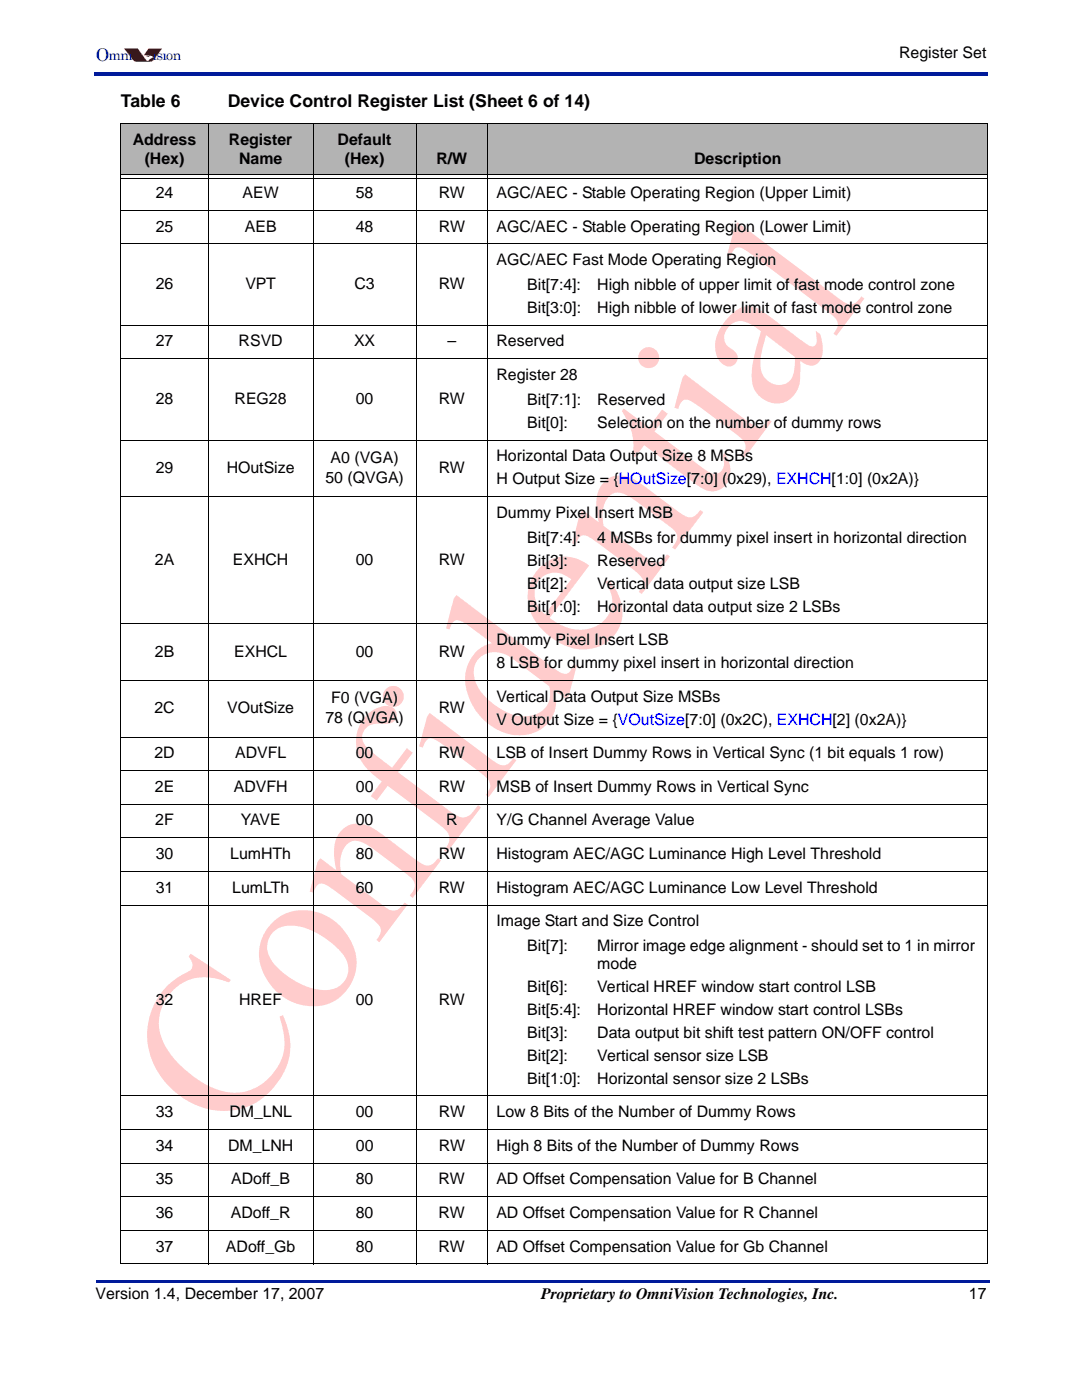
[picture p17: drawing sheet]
<svg xmlns="http://www.w3.org/2000/svg" width="216mm" height="279mm" viewBox="0 0 216 279" stroke-linecap="round" stroke-linejoin="round" font-family="sans-serif">
<defs><g id="words">
<text font-size="3.5" fill="#001a9a" x="19.1" y="12.2">O</text>
<g font-size="3.5">
<text x="24.1" y="21.4">Table 6</text>
<text x="45.4" y="21.4">Device Control Register List (Sheet 6 of 14)</text>
</g>
<g font-size="3.2">
<text x="179.4" y="11.6">Register Set</text>
<text x="26.5" y="28.9">Address</text>
<text x="45.7" y="28.9">Register</text>
<text x="67.4" y="28.9">Default</text>
<text x="28.9" y="32.8">(Hex)</text>
<text x="47.7" y="32.8">Name</text>
<text x="68.8" y="32.8">(Hex)</text>
<text x="87.1" y="32.8">R/W</text>
<text x="138.5" y="32.8">Description</text>
<text x="31.1" y="39.5">24</text>
<text x="48.4" y="39.5">AEW</text>
<text x="71" y="39.5">58</text>
<text x="87.5" y="39.5">RW</text>
<text x="99.1" y="39.5">AGC/AEC - Stable Operating Region (Upper Limit)</text>
<text x="31.1" y="46.2">25</text>
<text x="48.9" y="46.2">AEB</text>
<text x="71" y="46.2">48</text>
<text x="87.6" y="46.2">RW</text>
<text x="99.1" y="46.2">AGC/AEC - Stable Operating Region (Lower Limit)</text>
<text x="99.1" y="52.9">AGC/AEC Fast Mode Operating Region</text>
<text x="31.1" y="57.7">26</text>
<text x="49" y="57.7">VPT</text>
<text x="70.7" y="57.7">C3</text>
<text x="87.5" y="57.7">RW</text>
<text x="105.2" y="57.8">Bit[7:4]:</text>
<text x="119.1" y="57.8">High nibble of upper limit of fast mode control zone</text>
<text x="105.2" y="62.4">Bit[3:0]:</text>
<text x="119.2" y="62.4">High nibble of lower limit of fast mode control zone</text>
<text x="31.1" y="69.2">27</text>
<text x="47.6" y="69.2">RSVD</text>
<text x="70.6" y="69.2">XX</text>
<text x="89.3" y="69.2">–</text>
<text x="99.1" y="69.2">Reserved</text>
<text x="99.1" y="75.8">Register 28</text>
<text x="31.1" y="80.6">28</text>
<text x="46.8" y="80.6">REG28</text>
<text x="71" y="80.6">00</text>
<text x="87.5" y="80.6">RW</text>
<text x="105.2" y="80.8">Bit[7:1]:</text>
<text x="119.2" y="80.8">Reserved</text>
<text x="105.2" y="85.4">Bit[0]:</text>
<text x="119.2" y="85.4">Selection on the number of dummy rows</text>
<text x="31.1" y="94.4">29</text>
<text x="45.2" y="94.4">HOutSize</text>
<text x="66" y="92.4">A0 (VGA)</text>
<text x="87.5" y="94.4">RW</text>
<text x="99.1" y="92.1">Horizontal Data Output Size 8 MSBs</text>
<text x="64.9" y="96.3">50 (QVGA)</text>
<text x="99.1" y="96.7">H Output Size = {HOutSize[7:0] (0x29), EXHCH[1:0] (0x2A)}</text>
<text x="99.1" y="103.4">Dummy Pixel Insert MSB</text>
<text x="30.9" y="112.7">2A</text>
<text x="46.5" y="112.7">EXHCH</text>
<text x="71" y="112.7">00</text>
<text x="87.5" y="112.7">RW</text>
<text x="105.2" y="108.3">Bit[7:4]:</text>
<text x="105.2" y="112.9">Bit[3]:</text>
<text x="119.2" y="108.3">4 MSBs for dummy pixel insert in horizontal direction</text>
<text x="119.2" y="112.9">Reserved</text>
<text x="105.2" y="117.5">Bit[2]:</text>
<text x="119.2" y="117.5">Vertical data output size LSB</text>
<text x="105.2" y="122.1">Bit[1:0]:</text>
<text x="119.1" y="122.1">Horizontal data output size 2 LSBs</text>
<text x="30.9" y="131.1">2B</text>
<text x="46.7" y="131.1">EXHCL</text>
<text x="71" y="131.1">00</text>
<text x="87.5" y="131.1">RW</text>
<text x="99.1" y="128.8">Dummy Pixel Insert LSB</text>
<text x="99.1" y="133.3">8 LSB for dummy pixel insert in horizontal direction</text>
<text x="30.8" y="142.3">2C</text>
<text x="45.3" y="142.3">VOutSize</text>
<text x="66.1" y="140.4">F0 (VGA)</text>
<text x="87.5" y="142.3">RW</text>
<text x="99.1" y="140.1">Vertical Data Output Size MSBs</text>
<text x="64.9" y="144.3">78 (QVGA)</text>
<text x="99.1" y="144.6">V Output Size = {VOutSize[7:0] (0x2C), EXHCH[2] (0x2A)}</text>
<text x="30.8" y="151.3">2D</text>
<text x="46.9" y="151.3">ADVFL</text>
<text x="71" y="151.3">00</text>
<text x="87.5" y="151.3">RW</text>
<text x="99.1" y="151.3">LSB of Insert Dummy Rows in Vertical Sync (1 bit equals 1 row)</text>
<text x="30.9" y="158.1">2E</text>
<text x="46.7" y="158.1">ADVFH</text>
<text x="71" y="158.1">00</text>
<text x="87.6" y="158.1">RW</text>
<text x="99.1" y="158.1">MSB of Insert Dummy Rows in Vertical Sync</text>
<text x="31" y="164.7">2F</text>
<text x="48" y="164.7">YAVE</text>
<text x="71" y="164.7">00</text>
<text x="89" y="164.7">R</text>
<text x="99.1" y="164.7">Y/G Channel Average Value</text>
<text x="31.1" y="171.4">30</text>
<text x="45.9" y="171.4">LumHTh</text>
<text x="71" y="171.4">80</text>
<text x="87.5" y="171.4">RW</text>
<text x="99.1" y="171.4">Histogram AEC/AGC Luminance High Level Threshold</text>
<text x="31.1" y="178.2">31</text>
<text x="46.3" y="178.2">LumLTh</text>
<text x="71" y="178.2">60</text>
<text x="87.5" y="178.2">RW</text>
<text x="99.1" y="178.2">Histogram AEC/AGC Luminance Low Level Threshold</text>
<text x="99.1" y="184.8">Image Start and Size Control</text>
<text x="105.2" y="189.8">Bit[7]:</text>
<text x="119.2" y="189.8">Mirror image edge alignment - should set to 1 in mirror</text>
<text x="105.2" y="197.9">Bit[6]:</text>
<text x="119.2" y="197.9">Vertical HREF window start control LSB</text>
<text x="119.2" y="193.3">mode</text>
<text x="31.1" y="200.6">32</text>
<text x="47.7" y="200.6">HREF</text>
<text x="71" y="200.6">00</text>
<text x="87.5" y="200.6">RW</text>
<text x="105.2" y="202.5">Bit[5:4]:</text>
<text x="119.1" y="202.5">Horizontal HREF window start control LSBs</text>
<text x="105.2" y="207.1">Bit[3]:</text>
<text x="119.2" y="207.1">Data output bit shift test pattern ON/OFF control</text>
<text x="105.2" y="211.7">Bit[2]:</text>
<text x="119.2" y="211.7">Vertical sensor size LSB</text>
<text x="105.2" y="216.3">Bit[1:0]:</text>
<text x="119.2" y="216.3">Horizontal sensor size 2 LSBs</text>
<text x="31.1" y="222.9">33</text>
<text x="45.8" y="222.9">DM_LNL</text>
<text x="71" y="222.9">00</text>
<text x="87.6" y="222.9">RW</text>
<text x="99.1" y="222.9">Low 8 Bits of the Number of Dummy Rows</text>
<text x="31.1" y="229.7">34</text>
<text x="45.5" y="229.7">DM_LNH</text>
<text x="71" y="229.7">00</text>
<text x="87.6" y="229.7">RW</text>
<text x="99.1" y="229.7">High 8 Bits of the Number of Dummy Rows</text>
<text x="31.1" y="236.4">35</text>
<text x="46.1" y="236.4">ADoff_B</text>
<text x="71" y="236.4">80</text>
<text x="87.5" y="236.4">RW</text>
<text x="99" y="236.4">AD Offset Compensation Value for B Channel</text>
<text x="31.1" y="243.1">36</text>
<text x="46.1" y="243.1">ADoff_R</text>
<text x="71" y="243.1">80</text>
<text x="87.5" y="243.1">RW</text>
<text x="99" y="243.1">AD Offset Compensation Value for R Channel</text>
<text x="31.1" y="249.8">37</text>
<text x="45.1" y="249.8">ADoff_Gb</text>
<text x="71" y="249.8">80</text>
<text x="87.5" y="249.8">RW</text>
<text x="99" y="249.8">AD Offset Compensation Value for Gb Channel</text>
<text x="19" y="259.3">Version 1.4, December 17, 2007</text>
<text x="107.9" y="259.3">Proprietary to OmniVision Technologies, Inc.</text>
<text x="193.3" y="259.3">17</text>
</g>
<g font-size="2.8" fill="#001a9a">
<text x="21.7" y="11.9">mni</text>
<text x="30.4" y="11.9">ision</text>
</g>
</g></defs>
<g fill="#fcc">
<path d="M38.1 190.3l8 5.3-.4 .5a10.4 10.4 0 0 0-9.2 0 9.3 9.3 0 0 0-2.3 14.5 19 19 0 0 0 11.8 7.4 10.2 10.2 0 0 0 10.5-12.3l-.7-2.8 .7-.3a12.5 12.5 0 0 1-2.3 14.9 13.3 13.3 0 0 1-17.5 1.8 14.8 14.8 0 0 1-6.3-17.9 14.2 14.2 0 0 1 7.6-7.8 1.68 1.68 0 0 0-.1-2.3l-.3-.4z"/>
<path d="M68.2 165.7a4.9 4.9 0 0 1 6.3-.3l9 6.5a2.23 2.23 0 0 0 3 .4l.9-1 .6 .4-5.6 7.5-.6-.4a2.52 2.52 0 0 0 .7-3.1l-1.1-1.1-6.8-5.1a5.7 5.7 0 0 0-4.4-1.6 4.3 4.3 0 0 0-2.3 4.1l.2 2.4 8.3 6.3a2.77 2.77 0 0 0 2.9 .9l.6-.5 .8-1 .6 .5-5.6 7.4-.6-.4a2.17 2.17 0 0 0 .6-2.8l-1.7-1.6-6.8-5.2a5.5 5.5 0 0 0-3.3-1.7 2.18 2.18 0 0 0-1.3 1.8l-.8-.2 1.6-5.9 .5-.7 3.2 2.4a10.1 10.1 0 0 1 .2-6.8z"/>
<path d="M73.3 142.6a4.8 4.8 0 0 1 5-1.4 1.8 1.8 0 0 1 .7 2.2 1.8 1.8 0 0 1-2 1.1 4.9 4.9 0 0 0-3.9 .8 2.74 2.74 0 0 0 .5 4.3l4.6 3.6 3-3.9 1.2 .9-3 3.9 10 7.5a5.1 5.1 0 0 0 3.3 1.5l1.2-.6 1.5-1.8 .6 .4-6.8 9.1-.6-.5a2.86 2.86 0 0 0 .7-3.5l-1.6-1.6-10.3-7.8-2.2 3-1.2-.9 2.2-3a10.8 10.8 0 0 1-5-6.3 7.7 7.7 0 0 1 2.1-7z"/>
<path d="M120.6 96.2a4.9 4.9 0 0 1 6.3-.3l8.9 6.5a2.23 2.23 0 0 0 3 .4l.9-1 .6 .4-5.6 7.5-.6-.4a2.52 2.52 0 0 0 .8-3l-1.2-1.2-6.8-5.1a5.7 5.7 0 0 0-4.3-1.6 4.3 4.3 0 0 0-2.4 4.1l.2 2.4 8.4 6.3a2.77 2.77 0 0 0 2.8 .9l.6-.5 .9-1 .6 .5-5.7 7.5-.6-.5a2.17 2.17 0 0 0 .7-2.8l-1.7-1.6-6.9-5.2a5.5 5.5 0 0 0-3.3-1.7 2.18 2.18 0 0 0-1.3 1.8l-.7-.1 1.5-6 .6-.7 3.2 2.4a10.1 10.1 0 0 1 .2-6.8z"/>
<path d="M124.5 81.5l4.9 3.8 2.7-3.6 1.1 .9-2.6 3.5 9.8 7.4a2.88 2.88 0 0 0 3 .9 2.42 2.42 0 0 0 .7-3.4l.5-.6a5.1 5.1 0 0 1-.3 6.9 4.1 4.1 0 0 1-5.2-.5l-10.6-7.9-1.8 2.3-.5-.4a11.9 11.9 0 0 0-2.1-8.8z"/>
<path d="M147.2 44.3l20.7 15.6a2.24 2.24 0 0 0 3 .4l1-1.2 .6 .5-5.6 7.4-.6-.4 .2-.3a2.09 2.09 0 0 0-.4-3.4l-15.3-11.5a8.5 8.5 0 0 0-3.5-2 1.56 1.56 0 0 0-1.3 1.4l-.1 .4-.8-.2 1.5-5.9z"/>
<path d="M54.1 184.4a9.1 9.1 0 0 1 11.8-1.2 11.5 11.5 0 0 1 5.3 9 8.8 8.8 0 0 1-12.1 8.1 11.2 11.2 0 0 1-7.4-10.2 8.8 8.8 0 0 1 2.4-5.7zM54.5 186.1a4.6 4.6 0 0 0 .4 6.5 15.6 15.6 0 0 0 9.6 5 4.4 4.4 0 0 0 4.6-2.4 4.4 4.4 0 0 0-1-5.1 15 15 0 0 0-10.1-5.4l-1.7 .3-1 .4z"/>
<path d="M76.4 139a2.1 2.1 0 0 1 4.2 0 2.1 2.1 0 0 1-4.2 0zM85.7 142.3l12.9 9.6a2.3 2.3 0 0 0 3 .4l.8-1 .6 .4-5.5 7.4-.6-.5 .2-.2a2.12 2.12 0 0 0-.4-3.5l-8.3-6.3a4.5 4.5 0 0 0-2.7-1.2 2.31 2.31 0 0 0-1.3 1.8l-.8-.2 1.6-6z"/>
<path d="M91.1 118.8l18.7 14a5.8 5.8 0 0 0 3 1.7 1.59 1.59 0 0 0 1.4-1.4l.1-.5 .8 .3-1.6 5.9-.5 .7-2.2-1.6a7.2 7.2 0 0 1-8.2 8.8 11.7 11.7 0 0 1-9.7-12.5 7 7 0 0 1 5.3-5.8l-4-3a5.4 5.4 0 0 0-3.2-1.6 2.21 2.21 0 0 0-1.3 1.8l-.7-.2 1.5-5.9zM95.6 131.3a4.9 4.9 0 0 0-.1 6 13.4 13.4 0 0 0 7.8 5.6 5.6 5.6 0 0 0 5.9-2.2l.4-.9 .2-1-.2-1.8-7.7-5.9a5 5 0 0 0-6.3 .2z"/>
<path d="M107.5 113.4a7.1 7.1 0 0 1 10.1-.5l-7.9 10.4a8.8 8.8 0 0 0 9.3 1.6 5.6 5.6 0 0 0 2.1-8.3l-.3-.5 .7-.3a9.1 9.1 0 0 1 2.3 8.7 8.2 8.2 0 0 1-11.6 4.1 11.8 11.8 0 0 1-6.8-8.4 8.3 8.3 0 0 1 2.1-6.8zM107.9 115.4a4.9 4.9 0 0 0 .8 7.2l5.3-7a4.6 4.6 0 0 0-5.7-.5z"/>
<path d="M127.3 71.4a2.1 2.1 0 0 1 4.2 0 2.1 2.1 0 0 1-4.2 0zM136.7 74.7l12.8 9.6a2.3 2.3 0 0 0 3 .4l.9-1 .6 .4-5.5 7.4-.6-.5a2.47 2.47 0 0 0 .6-2.8l-1.4-1.4-7.8-5.8a4.5 4.5 0 0 0-2.6-1.2 2.31 2.31 0 0 0-1.4 1.8l-.7-.2 1.6-6z"/>
<path d="M145.7 62.9a4.5 4.5 0 0 1 5.3-1.5l2 1.3 6.2 4.7a6.5 6.5 0 0 0 3 1.7 1.22 1.22 0 0 0 .7-1.6l-.1-1.5 .9 .7a6.1 6.1 0 0 1-.2 5.4 2.17 2.17 0 0 1-3.2 .4l-.6-.5v2.1a6.1 6.1 0 0 1-2.9 6.1 5.1 5.1 0 0 1-6.8-5.5 33.3 33.3 0 0 1 1.8-8.6 6.3 6.3 0 0 0-4.5-2 3.4 3.4 0 0 0-2.5 4.4l.5 .7a2.72 2.72 0 0 1 1.9 2.3 1.84 1.84 0 0 1-1.4 1.6 1.84 1.84 0 0 1-2-.7 6 6 0 0 1 .3-7.5zM152.8 66.9l-.7 2.7a7.1 7.1 0 0 0 .4 5.6 3.2 3.2 0 0 0 5.7-.2l.3-1.6 .1-2.2z"/>
</g>
<g fill="#001a9a">
<path d="M18.7 14.5h.3v.7h-.3z"/>
<path d="M19 14.5h178.2v.7h-178.2z"/>
<path d="M19.1 255.4h.3v.5h-.3z"/>
<path d="M19.4 255.4h178.1v.5h-178.1z"/>
</g>
<g fill="#bf0000">
<path d="M24.8 9.7h2.7l1.1 1.6a1.47 1.47 0 0 0 1 .9l.4-.4 .4-.3 .2 .1-.2-.4-1.7-.2 1-1.3h2.6l-1.7 2.3-.4 .3h-3l-.5-.2z" fill-rule="evenodd"/>
<path d="M29.4 11.1l.4 .2h-.3l-.2-.1z" fill-rule="evenodd"/>
</g>
<g fill="#bf0000">
<path d="M24.7 9.7l1.8 2.2 .7 .4h2.7l.5-.1 1.9-2.5h-2.6l-1 1.3 1.7 .1 .2 .5-.2-.1-.4 .3-.4 .5-.4-.2-1.7-2.4h-2.7h2.7l1.4 2 .7 .6a.9 .9 0 0 1 1-.7l-.2-.5-.6 .1-.2-.2h-.9l1-1.3h2.6l-1.7 2.3-.4 .3h-3l-.5-.2-.3-.4 .1 .2z"/>
<path d="M29.3 11.1h.3l.2 .2h-.3l-.2-.1 .3 .1 .2-.1-.4-.1-.1 .1z"/>
</g>
<path d="M32.4 9.8h1v.7h-1z" fill="#fff"/>
<g fill="#bf0000">
<path d="M30.5 9.8h.8v.7h-.8z"/>
<path d="M25.7 9.8h.8v.7h-.8z"/>
</g>
<g fill="#b3b3b3">
<path d="M24.1 24.7h17.5v10h-17.5z"/>
<path d="M41.6 24.7h21v10h-21z"/>
<path d="M62.5 24.7h20.6v10h-20.6z"/>
<path d="M83 24.7h14.4v10h-14.4z"/>
<path d="M97.3 24.7h99.9v10h-99.9z"/>
</g>
<g fill="none" stroke="#000" stroke-width=".2">
<path d="M24 24.7h173.2M24.1 24.8v227.4M24.2 34.8h172.8M24.2 35.7h172.8M41.6 24.6v227.7M62.5 24.6v227.7M83 24.6v227.7M97.3 24.6v227.7M197.1 24.8v227.4M24 42h173.2M24 48.7h173.2M24 64.9h173.2"/>
<path d="M24 71.6h173.2M24 87.8h173.2M24 99.1h173.2M24 124.5h173.2M24 135.8h173.2M24 147.1h173.2M24 153.8h173.2M24 160.5h173.2M24 167.2h173.2M24 173.9h173.2M24 180.6h173.2M24 218.7h173.2"/>
<path d="M24 225.4h173.2M24 232.1h173.2M24 238.8h173.2M24 245.5h173.2M24 252.2h173.2"/>
</g>
<use href="#words"/>
</svg>
